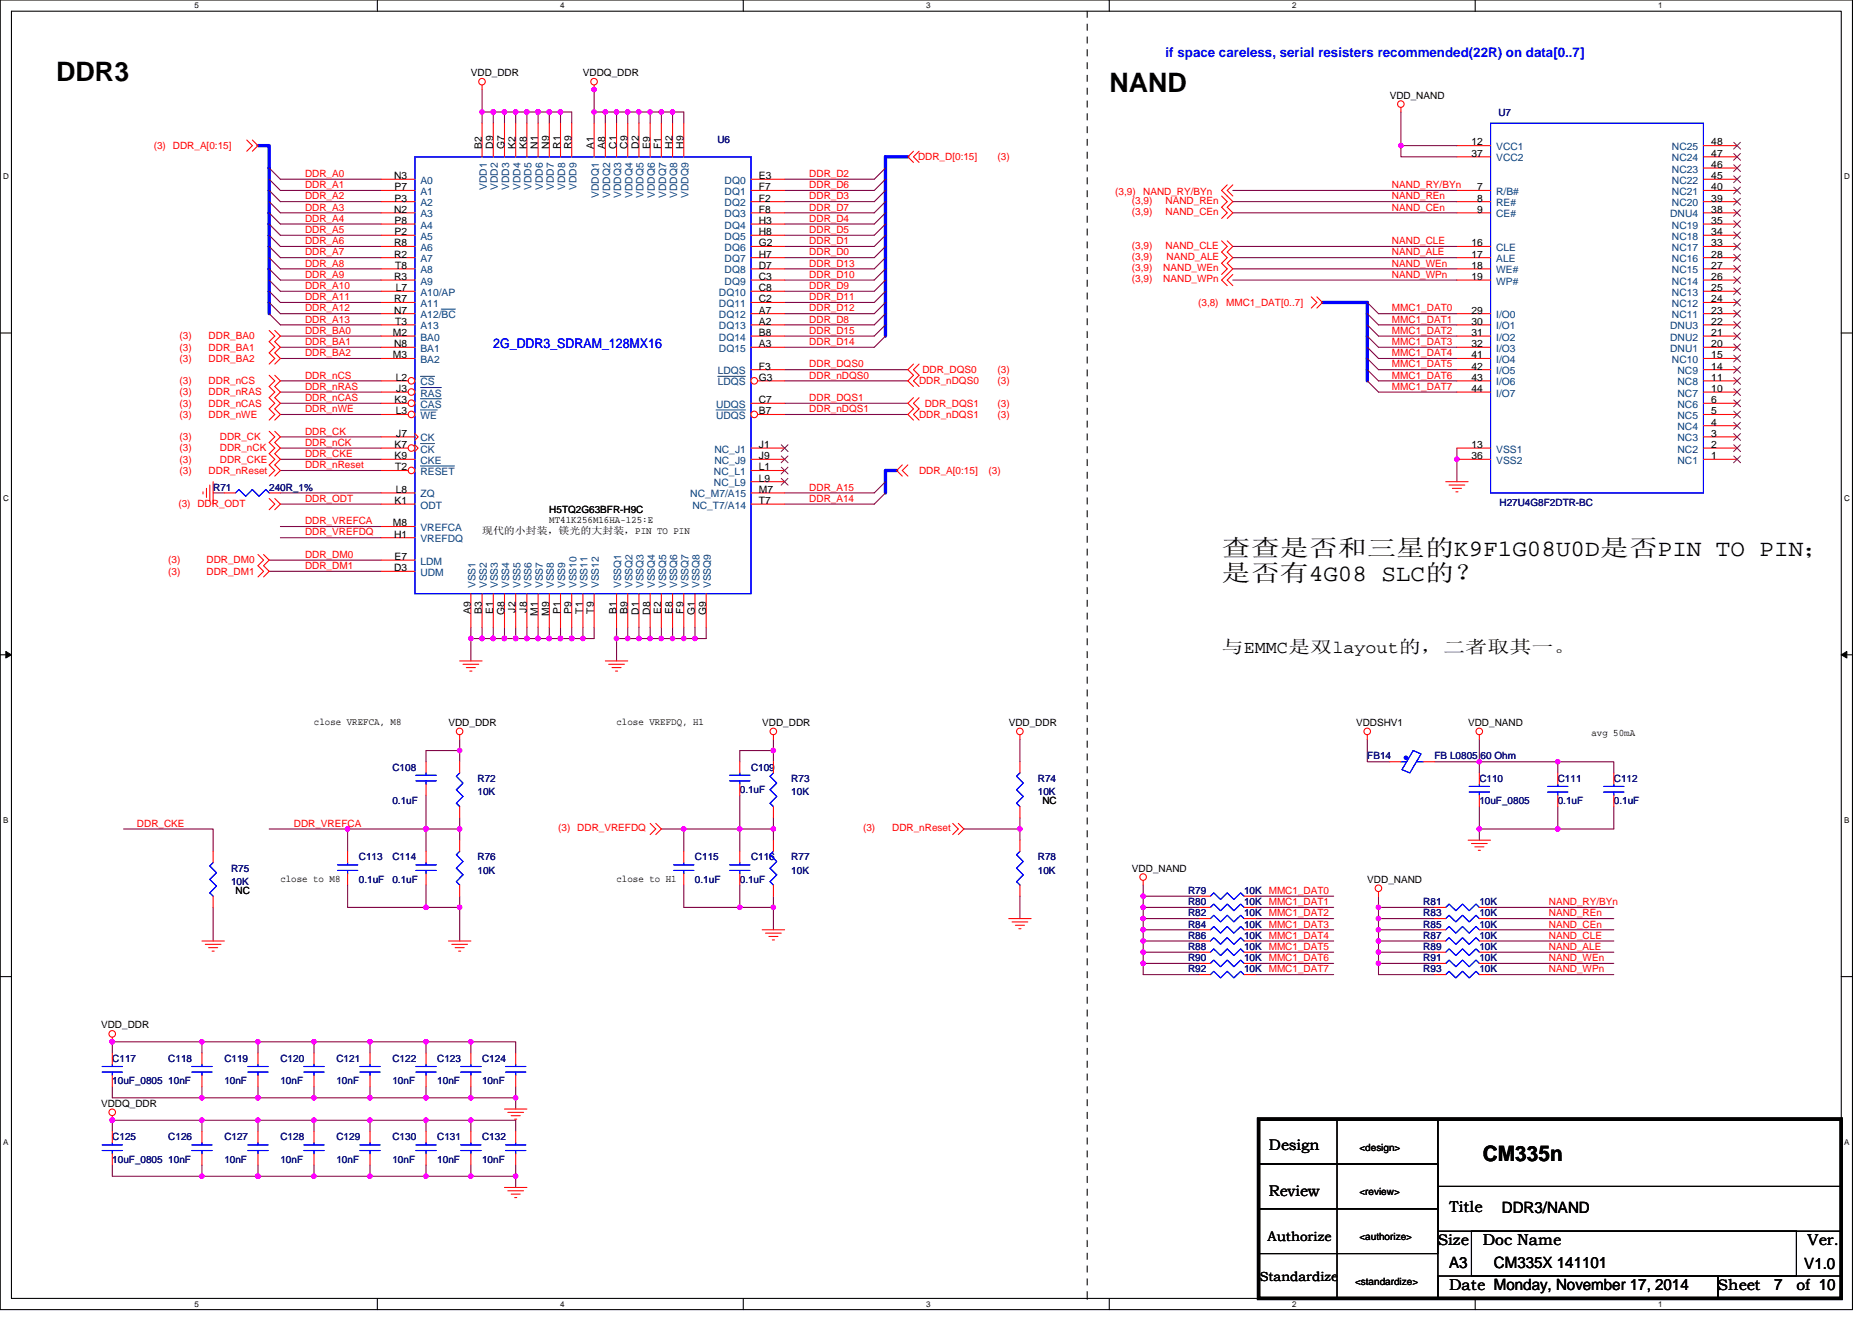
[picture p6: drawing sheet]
<svg xmlns="http://www.w3.org/2000/svg" width="297mm" height="210mm" viewBox="0 0 297 210" stroke-linecap="round" stroke-linejoin="round" font-family="sans-serif">
<defs><g id="words">
<g font-size="4.3">
<text x="8.9" y="12.8">DDR3</text>
<text x="176.1" y="14.6">NAND</text>
</g>
<g font-size="3.7">
<text x="193.8" y="88.3">查查是否和三星的K9F1G08U0D是否PIN TO PIN；</text>
<text x="193.8" y="92.3">是否有4G08 SLC的？</text>
</g>
<text font-size="3.4" x="235.3" y="184.3">CM335n</text>
<text font-size="2.8" x="193.8" y="103.6">与EMMC是双layout的，二者取其一。</text>
<g font-size="2.5">
<text x="228.2" y="197.7">Size</text>
<text x="229.9" y="192.3">Title</text>
<text x="235.3" y="197.7">Doc Name</text>
<text x="238.3" y="192.5">DDR3/NAND</text>
<text x="286.8" y="197.7">Ver.</text>
<text x="229.9" y="201.2">A3</text>
<text x="237" y="201.2">CM335X 141101</text>
<text x="286.3" y="201.4">V1.0</text>
<text x="229.9" y="204.8">Date Monday, November 17, 2014</text>
<text x="272.6" y="204.8">Sheet</text>
<text x="281.5" y="204.7">7</text>
<text x="285" y="204.8">of 10</text>
</g>
<g font-size="2.4">
<text x="201.3" y="182.5">Design</text>
<text x="201.3" y="189.8">Review</text>
</g>
<g font-size="2.1" fill="#00f">
<text x="185" y="9.1">if space careless, serial resisters recommended(22R) on data[0..7]</text>
<text x="78.3" y="55.2">2G_DDR3_SDRAM_128MX16</text>
</g>
<g font-size="2.1">
<text x="201.1" y="197">Authorize</text>
<text x="199.9" y="203.4">Standardize</text>
</g>
<g font-size="1.6">
<text x="74.7" y="12.1">VDD_DDR</text>
<text x="92.5" y="12.1">VDDQ_DDR</text>
<text x="220.5" y="15.6">VDD_NAND</text>
<text x="76.5" y="23.6" transform="rotate(-90 76.5 23.6)">B2</text>
<text x="78.2" y="23.6" transform="rotate(-90 78.2 23.6)">D9</text>
<text x="80" y="23.6" transform="rotate(-90 80 23.6)">G7</text>
<text x="81.8" y="23.6" transform="rotate(-90 81.8 23.6)">K2</text>
<text x="83.6" y="23.6" transform="rotate(-90 83.6 23.6)">K8</text>
<text x="85.4" y="23.6" transform="rotate(-90 85.4 23.6)">N1</text>
<text x="87.1" y="23.6" transform="rotate(-90 87.1 23.6)">N9</text>
<text x="88.9" y="23.6" transform="rotate(-90 88.9 23.6)">R1</text>
<text x="90.7" y="23.6" transform="rotate(-90 90.7 23.6)">R9</text>
<text x="94.3" y="23.6" transform="rotate(-90 94.3 23.6)">A1</text>
<text x="96" y="23.6" transform="rotate(-90 96 23.6)">A8</text>
<text x="97.8" y="23.6" transform="rotate(-90 97.8 23.6)">C1</text>
<text x="99.6" y="23.6" transform="rotate(-90 99.6 23.6)">C9</text>
<text x="101.4" y="23.6" transform="rotate(-90 101.4 23.6)">D2</text>
<text x="103.1" y="23.6" transform="rotate(-90 103.1 23.6)">E9</text>
<text x="104.9" y="23.6" transform="rotate(-90 104.9 23.6)">F1</text>
<text x="106.7" y="23.6" transform="rotate(-90 106.7 23.6)">H2</text>
<text x="108.5" y="23.6" transform="rotate(-90 108.5 23.6)">H9</text>
<text x="233.5" y="23.1">12</text>
<text x="271.5" y="23.1">48</text>
<text x="62.5" y="28.4">N3</text>
<text x="120.4" y="28.4">E3</text>
<text x="233.5" y="24.9">37</text>
<text x="271.5" y="28.4">45</text>
<text x="271.5" y="26.6">46</text>
<text x="271.5" y="24.9">47</text>
<text x="62.5" y="33.8">N2</text>
<text x="62.6" y="30.2">P7</text>
<text x="62.6" y="32">P3</text>
<text x="62.6" y="35.5">P8</text>
<text x="120.4" y="30.2">F7</text>
<text x="120.4" y="32">F2</text>
<text x="120.4" y="33.8">F8</text>
<text x="120.4" y="35.5">H3</text>
<text x="234.4" y="30.2">7</text>
<text x="234.4" y="32">8</text>
<text x="234.4" y="33.8">9</text>
<text x="271.5" y="35.5">35</text>
<text x="271.5" y="32">39</text>
<text x="271.5" y="30.2">40</text>
<text x="271.5" y="33.8">38</text>
<text x="62.5" y="39.1">R8</text>
<text x="62.5" y="40.9">R2</text>
<text x="62.6" y="37.3">P2</text>
<text x="120.4" y="37.3">H8</text>
<text x="120.4" y="39.1">G2</text>
<text x="120.4" y="40.9">H7</text>
<text x="233.5" y="39.1">16</text>
<text x="233.5" y="40.9">17</text>
<text x="271.5" y="40.9">28</text>
<text x="271.5" y="39.1">33</text>
<text x="271.5" y="37.3">34</text>
<text x="62.5" y="44.4">R3</text>
<text x="62.5" y="48">R7</text>
<text x="62.7" y="42.7">T8</text>
<text x="62.8" y="46.2">L7</text>
<text x="120.4" y="42.7">D7</text>
<text x="120.4" y="44.4">C3</text>
<text x="120.4" y="46.2">C8</text>
<text x="120.4" y="48">C2</text>
<text x="233.5" y="42.7">18</text>
<text x="233.5" y="44.4">19</text>
<text x="271.5" y="48">24</text>
<text x="271.5" y="46.2">25</text>
<text x="271.5" y="44.4">26</text>
<text x="271.5" y="42.7">27</text>
<text x="62.4" y="53.3">M2</text>
<text x="62.5" y="49.8">N7</text>
<text x="62.7" y="51.5">T3</text>
<text x="120.4" y="49.8">A7</text>
<text x="120.4" y="51.5">A2</text>
<text x="120.4" y="53.3">B8</text>
<text x="233.5" y="49.8">29</text>
<text x="233.5" y="51.5">30</text>
<text x="233.5" y="53.3">31</text>
<text x="271.5" y="49.8">23</text>
<text x="271.5" y="53.3">21</text>
<text x="271.5" y="51.5">22</text>
<text x="62.4" y="56.9">M3</text>
<text x="62.5" y="55.1">N8</text>
<text x="120.4" y="58.7">F3</text>
<text x="120.4" y="55.1">A3</text>
<text x="233.5" y="55.1">32</text>
<text x="233.5" y="56.9">41</text>
<text x="233.5" y="58.7">42</text>
<text x="271.5" y="58.7">14</text>
<text x="271.5" y="56.9">15</text>
<text x="271.5" y="55.1">20</text>
<text x="62.6" y="64">K3</text>
<text x="62.8" y="60.4">L2</text>
<text x="62.8" y="65.8">L3</text>
<text x="62.9" y="62.2">J3</text>
<text x="120.4" y="60.4">G3</text>
<text x="120.4" y="65.8">B7</text>
<text x="120.4" y="64">C7</text>
<text x="233.5" y="60.4">43</text>
<text x="233.5" y="62.2">44</text>
<text x="271.5" y="65.8">5</text>
<text x="271.5" y="64">6</text>
<text x="271.5" y="62.2">10</text>
<text x="271.5" y="60.4">11</text>
<text x="62.6" y="71.1">K7</text>
<text x="62.9" y="69.3">J7</text>
<text x="120.4" y="71.1">J1</text>
<text x="233.5" y="71.1">13</text>
<text x="271.5" y="71.1">2</text>
<text x="271.5" y="69.3">3</text>
<text x="271.5" y="67.5">4</text>
<text x="62.6" y="72.9">K9</text>
<text x="62.7" y="74.7">T2</text>
<text x="120.4" y="74.7">L1</text>
<text x="120.4" y="76.4">L9</text>
<text x="120.4" y="72.9">J9</text>
<text x="233.5" y="72.9">36</text>
<text x="271.5" y="72.9">1</text>
<text x="62.4" y="83.5">M8</text>
<text x="62.6" y="80">K1</text>
<text x="62.8" y="78.2">L8</text>
<text x="87.2" y="81.4">H5TQ2G63BFR-H9C</text>
<text x="87.2" y="83">MT41K256M16HA-125:E</text>
<text x="120.4" y="78.2">M7</text>
<text x="120.4" y="80">T7</text>
<text x="62.5" y="85.3">H1</text>
<text x="62.6" y="88.9">E7</text>
<text x="76.5" y="84.8">现代的小封装，镁光的大封装，PIN TO PIN</text>
<text x="62.5" y="90.7">D3</text>
<text x="74.7" y="97.5" transform="rotate(-90 74.7 97.5)">A9</text>
<text x="76.5" y="97.5" transform="rotate(-90 76.5 97.5)">B3</text>
<text x="78.2" y="97.5" transform="rotate(-90 78.2 97.5)">E1</text>
<text x="80" y="97.7" transform="rotate(-90 80 97.7)">G8</text>
<text x="81.8" y="97.2" transform="rotate(-90 81.8 97.2)">J2</text>
<text x="83.6" y="97.2" transform="rotate(-90 83.6 97.2)">J8</text>
<text x="85.4" y="97.7" transform="rotate(-90 85.4 97.7)">M1</text>
<text x="87.1" y="97.7" transform="rotate(-90 87.1 97.7)">M9</text>
<text x="88.9" y="97.5" transform="rotate(-90 88.9 97.5)">P1</text>
<text x="90.7" y="97.5" transform="rotate(-90 90.7 97.5)">P9</text>
<text x="92.5" y="97.4" transform="rotate(-90 92.5 97.4)">T1</text>
<text x="94.3" y="97.4" transform="rotate(-90 94.3 97.4)">T9</text>
<text x="97.8" y="97.5" transform="rotate(-90 97.8 97.5)">B1</text>
<text x="99.6" y="97.5" transform="rotate(-90 99.6 97.5)">B9</text>
<text x="101.4" y="97.6" transform="rotate(-90 101.4 97.6)">D1</text>
<text x="103.1" y="97.6" transform="rotate(-90 103.1 97.6)">D8</text>
<text x="104.9" y="97.5" transform="rotate(-90 104.9 97.5)">E2</text>
<text x="106.7" y="97.5" transform="rotate(-90 106.7 97.5)">E8</text>
<text x="108.5" y="97.4" transform="rotate(-90 108.5 97.4)">F9</text>
<text x="110.3" y="97.7" transform="rotate(-90 110.3 97.7)">G1</text>
<text x="112" y="97.7" transform="rotate(-90 112 97.7)">G9</text>
<text x="49.8" y="115">close VREFCA, M8</text>
<text x="71.2" y="115.2">VDD_DDR</text>
<text x="97.8" y="115">close VREFDQ, H1</text>
<text x="120.9" y="115.2">VDD_DDR</text>
<text x="160.1" y="115.2">VDD_DDR</text>
<text x="215.2" y="115.2">VDDSHV1</text>
<text x="233" y="115.2">VDD_NAND</text>
<text x="252.5" y="116.8">avg 50mA</text>
<text x="165.4" y="127.7">NC</text>
<text x="37.4" y="141.9">NC</text>
<text x="44.5" y="139.9">close to M8</text>
<text x="97.8" y="139.9">close to H1</text>
<text x="179.6" y="138.3">VDD_NAND</text>
<text x="217" y="140.1">VDD_NAND</text>
<text x="16" y="163.2">VDD_DDR</text>
<text x="16" y="175.7">VDDQ_DDR</text>
<text x="215.7" y="182.6">&lt;design&gt;</text>
<text x="215.7" y="189.7">&lt;review&gt;</text>
<text x="215.7" y="196.8">&lt;authorize&gt;</text>
<text x="215" y="203.9">&lt;standardize&gt;</text>
</g>
<g font-size="1.6" fill="#f00">
<text x="24.4" y="23.6">(3) DDR_A[0:15]</text>
<text x="48.4" y="28.1">DDR_A0</text>
<text x="48.4" y="29.9">DDR_A1</text>
<text x="128.4" y="28.1">DDR_D2</text>
<text x="128.4" y="29.9">DDR_D6</text>
<text x="145.7" y="25.4">DDR_D[0:15]</text>
<text x="158.3" y="25.4">(3)</text>
<text x="220.9" y="29.9">NAND_RY/BYn</text>
<text x="48.4" y="31.6">DDR_A2</text>
<text x="48.4" y="33.4">DDR_A3</text>
<text x="48.4" y="35.2">DDR_A4</text>
<text x="128.4" y="31.6">DDR_D3</text>
<text x="128.4" y="33.4">DDR_D7</text>
<text x="128.4" y="35.2">DDR_D4</text>
<text x="176.9" y="30.9">(3,9)</text>
<text x="179.6" y="34.1">(3,9)</text>
<text x="179.6" y="32.4">(3,9)</text>
<text x="181.4" y="30.9">NAND_RY/BYn</text>
<text x="185" y="34.1">NAND_CEn</text>
<text x="185" y="32.4">NAND_REn</text>
<text x="220.9" y="33.4">NAND_CEn</text>
<text x="220.9" y="31.6">NAND_REn</text>
<text x="48.4" y="37">DDR_A5</text>
<text x="48.4" y="38.8">DDR_A6</text>
<text x="48.4" y="40.5">DDR_A7</text>
<text x="128.4" y="37">DDR_D5</text>
<text x="128.4" y="38.8">DDR_D1</text>
<text x="128.4" y="40.5">DDR_D0</text>
<text x="179.6" y="39.5">(3,9)</text>
<text x="179.6" y="41.3">(3,9)</text>
<text x="185" y="39.5">NAND_CLE</text>
<text x="185.1" y="41.3">NAND_ALE</text>
<text x="220.9" y="40.5">NAND_ALE</text>
<text x="220.9" y="38.8">NAND_CLE</text>
<text x="48.4" y="42.3">DDR_A8</text>
<text x="48.4" y="44.1">DDR_A9</text>
<text x="48.4" y="45.9">DDR_A10</text>
<text x="48.4" y="47.6">DDR_A11</text>
<text x="128.4" y="44.1">DDR_D10</text>
<text x="128.4" y="45.9">DDR_D9</text>
<text x="128.4" y="47.6">DDR_D11</text>
<text x="128.4" y="42.3">DDR_D13</text>
<text x="179.6" y="43">(3,9)</text>
<text x="179.6" y="44.8">(3,9)</text>
<text x="184.6" y="43">NAND_WEn</text>
<text x="184.6" y="44.8">NAND_WPn</text>
<text x="220.9" y="44.1">NAND_WPn</text>
<text x="220.9" y="42.3">NAND_WEn</text>
<text x="28.5" y="53.9">(3)</text>
<text x="33.1" y="53.9">DDR_BA0</text>
<text x="48.4" y="49.4">DDR_A12</text>
<text x="48.4" y="51.2">DDR_A13</text>
<text x="48.4" y="53">DDR_BA0</text>
<text x="128.4" y="51.2">DDR_D8</text>
<text x="128.4" y="53">DDR_D15</text>
<text x="128.4" y="49.4">DDR_D12</text>
<text x="190.1" y="48.5">(3,8)</text>
<text x="194.6" y="48.5">MMC1_DAT[0..7]</text>
<text x="220.9" y="53">MMC1_DAT2</text>
<text x="220.9" y="49.4">MMC1_DAT0</text>
<text x="220.9" y="51.2">MMC1_DAT1</text>
<text x="28.5" y="57.4">(3)</text>
<text x="28.5" y="55.6">(3)</text>
<text x="33.1" y="57.4">DDR_BA2</text>
<text x="33.1" y="55.6">DDR_BA1</text>
<text x="48.4" y="54.8">DDR_BA1</text>
<text x="48.4" y="56.5">DDR_BA2</text>
<text x="128.4" y="54.8">DDR_D14</text>
<text x="128.4" y="58.3">DDR_DQS0</text>
<text x="146.4" y="59.2">DDR_DQS0</text>
<text x="158.3" y="59.2">(3)</text>
<text x="220.9" y="54.8">MMC1_DAT3</text>
<text x="220.9" y="56.5">MMC1_DAT4</text>
<text x="220.9" y="58.3">MMC1_DAT5</text>
<text x="28.5" y="64.5">(3)</text>
<text x="28.5" y="61">(3)</text>
<text x="28.5" y="62.8">(3)</text>
<text x="33.1" y="64.5">DDR_nCAS</text>
<text x="33.1" y="61">DDR_nCS</text>
<text x="33.1" y="62.8">DDR_nRAS</text>
<text x="48.4" y="60.1">DDR_nCS</text>
<text x="48.4" y="61.9">DDR_nRAS</text>
<text x="48.4" y="63.6">DDR_nCAS</text>
<text x="48.4" y="65.4">DDR_nWE</text>
<text x="128.4" y="60.1">DDR_nDQS0</text>
<text x="128.4" y="63.6">DDR_DQS1</text>
<text x="128.4" y="65.4">DDR_nDQS1</text>
<text x="145.8" y="61">DDR_nDQS0</text>
<text x="146.7" y="64.5">DDR_DQS1</text>
<text x="158.3" y="61">(3)</text>
<text x="158.3" y="64.5">(3)</text>
<text x="220.9" y="60.1">MMC1_DAT6</text>
<text x="220.9" y="61.9">MMC1_DAT7</text>
<text x="28.5" y="66.3">(3)</text>
<text x="28.5" y="69.9">(3)</text>
<text x="28.5" y="71.6">(3)</text>
<text x="33.1" y="66.3">DDR_nWE</text>
<text x="34.9" y="69.9">DDR_CK</text>
<text x="34.9" y="71.6">DDR_nCK</text>
<text x="48.4" y="69">DDR_CK</text>
<text x="48.4" y="70.8">DDR_nCK</text>
<text x="145.8" y="66.3">DDR_nDQS1</text>
<text x="158.3" y="66.3">(3)</text>
<text x="28.5" y="75.2">(3)</text>
<text x="28.5" y="73.4">(3)</text>
<text x="33.1" y="75.2">DDR_nReset</text>
<text x="34.9" y="73.4">DDR_CKE</text>
<text x="48.4" y="72.5">DDR_CKE</text>
<text x="48.4" y="74.3">DDR_nReset</text>
<text x="128.4" y="77.9">DDR_A15</text>
<text x="145.8" y="75.2">DDR_A[0:15]</text>
<text x="156.9" y="75.2">(3)</text>
<text x="28.3" y="80.5">(3) DDR_ODT</text>
<text x="48.4" y="79.7">DDR_ODT</text>
<text x="48.4" y="83.2">DDR_VREFCA</text>
<text x="128.4" y="79.7">DDR_A14</text>
<text x="26.7" y="89.4">(3)</text>
<text x="32.8" y="89.4">DDR_DM0</text>
<text x="48.4" y="85">DDR_VREFDQ</text>
<text x="48.4" y="88.5">DDR_DM0</text>
<text x="26.7" y="91.2">(3)</text>
<text x="32.8" y="91.2">DDR_DM1</text>
<text x="48.4" y="90.3">DDR_DM1</text>
<text x="21.7" y="131.2">DDR_CKE</text>
<text x="46.6" y="131.2">DDR_VREFCA</text>
<text x="88.6" y="131.9">(3) DDR_VREFDQ</text>
<text x="136.9" y="131.9">(3)</text>
<text x="141.6" y="131.9">DDR_nReset</text>
<text x="245.8" y="143.7">NAND_RY/BYn</text>
<text x="245.8" y="147.2">NAND_CEn</text>
<text x="245.8" y="145.4">NAND_REn</text>
<text x="245.8" y="149">NAND_CLE</text>
<text x="245.8" y="152.5">NAND_WEn</text>
<text x="245.8" y="150.8">NAND_ALE</text>
<text x="245.8" y="154.3">NAND_WPn</text>
</g>
<g font-size="1.6" fill="#000080">
<text x="113.8" y="22.8">U6</text>
<text x="237.8" y="18.5">U7</text>
<text x="33.8" y="77.9">R71</text>
<text x="42.7" y="77.9">240R_1%</text>
<text x="237.9" y="80.4">H27U4G8F2DTR-BC</text>
<text x="62.3" y="122.3">C108</text>
<text x="75.8" y="124.1">R72</text>
<text x="117.4" y="125.9">0.1uF</text>
<text x="119.2" y="122.3">C109</text>
<text x="125.6" y="124.1">R73</text>
<text x="164.7" y="124.1">R74</text>
<text x="217" y="120.5">FB14</text>
<text x="227.6" y="120.5">FB L0805 60 Ohm</text>
<text x="234.7" y="124.1">C110</text>
<text x="247.2" y="124.1">C111</text>
<text x="256.1" y="124.1">C112</text>
<text x="62.3" y="127.7">0.1uF</text>
<text x="75.8" y="126.2">10K</text>
<text x="125.6" y="126.2">10K</text>
<text x="164.7" y="126.2">10K</text>
<text x="234.7" y="127.7">10uF_0805</text>
<text x="247.2" y="127.7">0.1uF</text>
<text x="256.1" y="127.7">0.1uF</text>
<text x="56.9" y="136.5">C113</text>
<text x="62.3" y="136.5">C114</text>
<text x="75.8" y="136.5">R76</text>
<text x="110.3" y="136.5">C115</text>
<text x="119.2" y="136.5">C116</text>
<text x="125.6" y="136.5">R77</text>
<text x="164.7" y="136.5">R78</text>
<text x="36.7" y="138.3">R75</text>
<text x="36.7" y="140.5">10K</text>
<text x="56.9" y="140.1">0.1uF</text>
<text x="62.3" y="140.1">0.1uF</text>
<text x="75.8" y="138.7">10K</text>
<text x="110.3" y="140.1">0.1uF</text>
<text x="117.4" y="140.1">0.1uF</text>
<text x="125.6" y="138.7">10K</text>
<text x="164.7" y="138.7">10K</text>
<text x="188.5" y="141.9">R79</text>
<text x="188.5" y="143.7">R80</text>
<text x="197.4" y="141.9">10K MMC1_DAT0</text>
<text x="197.4" y="143.7">10K MMC1_DAT1</text>
<text x="225.8" y="143.7">R81</text>
<text x="234.7" y="143.7">10K</text>
<text x="188.5" y="149">R86</text>
<text x="188.5" y="145.4">R82</text>
<text x="188.5" y="147.2">R84</text>
<text x="197.4" y="149">10K MMC1_DAT4</text>
<text x="197.4" y="145.4">10K MMC1_DAT2</text>
<text x="197.4" y="147.2">10K MMC1_DAT3</text>
<text x="225.8" y="145.4">R83</text>
<text x="225.8" y="147.2">R85</text>
<text x="225.8" y="149">R87</text>
<text x="234.7" y="145.4">10K</text>
<text x="234.7" y="147.2">10K</text>
<text x="234.7" y="149">10K</text>
<text x="188.5" y="150.8">R88</text>
<text x="188.5" y="152.5">R90</text>
<text x="188.5" y="154.3">R92</text>
<text x="197.4" y="150.8">10K MMC1_DAT5</text>
<text x="197.4" y="152.5">10K MMC1_DAT6</text>
<text x="197.4" y="154.3">10K MMC1_DAT7</text>
<text x="225.8" y="150.8">R89</text>
<text x="225.8" y="152.5">R91</text>
<text x="225.8" y="154.3">R93</text>
<text x="234.7" y="150.8">10K</text>
<text x="234.7" y="152.5">10K</text>
<text x="234.7" y="154.3">10K</text>
<text x="17.8" y="168.6">C117</text>
<text x="17.8" y="172.1">10uF_0805</text>
<text x="26.7" y="168.6">C118</text>
<text x="26.7" y="172.1">10nF</text>
<text x="35.6" y="168.6">C119</text>
<text x="35.6" y="172.1">10nF</text>
<text x="44.5" y="168.6">C120</text>
<text x="44.5" y="172.1">10nF</text>
<text x="53.4" y="168.6">C121</text>
<text x="53.4" y="172.1">10nF</text>
<text x="62.3" y="168.6">C122</text>
<text x="62.3" y="172.1">10nF</text>
<text x="69.4" y="168.6">C123</text>
<text x="69.4" y="172.1">10nF</text>
<text x="76.5" y="168.6">C124</text>
<text x="76.5" y="172.1">10nF</text>
<text x="17.8" y="181">C125</text>
<text x="17.8" y="184.6">10uF_0805</text>
<text x="26.7" y="181">C126</text>
<text x="26.7" y="184.6">10nF</text>
<text x="35.6" y="181">C127</text>
<text x="35.6" y="184.6">10nF</text>
<text x="44.5" y="181">C128</text>
<text x="44.5" y="184.6">10nF</text>
<text x="53.4" y="181">C129</text>
<text x="53.4" y="184.6">10nF</text>
<text x="62.3" y="181">C130</text>
<text x="62.3" y="184.6">10nF</text>
<text x="69.4" y="181">C131</text>
<text x="69.4" y="184.6">10nF</text>
<text x="76.5" y="181">C132</text>
<text x="76.5" y="184.6">10nF</text>
</g>
<g font-size="1.6" fill="#004080">
<text x="237.4" y="23.8">VCC1</text>
<text x="265.3" y="23.8">NC25</text>
<text x="66.7" y="29.2">A0</text>
<text x="115" y="29.2">DQ0</text>
<text x="237.4" y="25.6">VCC2</text>
<text x="265.3" y="29.2">NC22</text>
<text x="265.3" y="27.4">NC23</text>
<text x="265.3" y="25.6">NC24</text>
<text x="66.7" y="30.9">A1</text>
<text x="66.7" y="32.7">A2</text>
<text x="66.7" y="34.5">A3</text>
<text x="77.2" y="30.1" transform="rotate(-90 77.2 30.1)">VDD1</text>
<text x="79" y="30.1" transform="rotate(-90 79 30.1)">VDD2</text>
<text x="80.8" y="30.1" transform="rotate(-90 80.8 30.1)">VDD3</text>
<text x="82.6" y="30.1" transform="rotate(-90 82.6 30.1)">VDD4</text>
<text x="84.3" y="30.1" transform="rotate(-90 84.3 30.1)">VDD5</text>
<text x="86.1" y="30.1" transform="rotate(-90 86.1 30.1)">VDD6</text>
<text x="87.9" y="30.1" transform="rotate(-90 87.9 30.1)">VDD7</text>
<text x="89.7" y="30.1" transform="rotate(-90 89.7 30.1)">VDD8</text>
<text x="91.5" y="30.1" transform="rotate(-90 91.5 30.1)">VDD9</text>
<text x="95" y="31.4" transform="rotate(-90 95 31.4)">VDDQ1</text>
<text x="96.8" y="31.4" transform="rotate(-90 96.8 31.4)">VDDQ2</text>
<text x="98.6" y="31.4" transform="rotate(-90 98.6 31.4)">VDDQ3</text>
<text x="100.3" y="31.4" transform="rotate(-90 100.3 31.4)">VDDQ4</text>
<text x="102.1" y="31.4" transform="rotate(-90 102.1 31.4)">VDDQ5</text>
<text x="103.9" y="31.4" transform="rotate(-90 103.9 31.4)">VDDQ6</text>
<text x="105.7" y="31.4" transform="rotate(-90 105.7 31.4)">VDDQ7</text>
<text x="107.5" y="31.4" transform="rotate(-90 107.5 31.4)">VDDQ8</text>
<text x="109.2" y="31.4" transform="rotate(-90 109.2 31.4)">VDDQ9</text>
<text x="115" y="30.9">DQ1</text>
<text x="115" y="32.7">DQ2</text>
<text x="115" y="34.5">DQ3</text>
<text x="237.4" y="30.9">R/B#</text>
<text x="237.4" y="32.7">RE#</text>
<text x="237.4" y="34.5">CE#</text>
<text x="265" y="34.5">DNU4</text>
<text x="265.3" y="32.7">NC20</text>
<text x="265.3" y="30.9">NC21</text>
<text x="66.7" y="36.3">A4</text>
<text x="66.7" y="38.1">A5</text>
<text x="66.7" y="39.8">A6</text>
<text x="66.7" y="41.6">A7</text>
<text x="115" y="36.3">DQ4</text>
<text x="115" y="38.1">DQ5</text>
<text x="115" y="39.8">DQ6</text>
<text x="115" y="41.6">DQ7</text>
<text x="237.4" y="39.8">CLE</text>
<text x="237.4" y="41.6">ALE</text>
<text x="265.3" y="41.6">NC16</text>
<text x="265.3" y="39.8">NC17</text>
<text x="265.3" y="38.1">NC18</text>
<text x="265.3" y="36.3">NC19</text>
<text x="66.7" y="43.4">A8</text>
<text x="66.7" y="45.2">A9</text>
<text x="66.7" y="46.9">A10/AP</text>
<text x="114.1" y="46.9">DQ10</text>
<text x="115" y="43.4">DQ8</text>
<text x="115" y="45.2">DQ9</text>
<text x="237.4" y="43.4">WE#</text>
<text x="237.4" y="45.2">WP#</text>
<text x="265.3" y="46.9">NC13</text>
<text x="265.3" y="45.2">NC14</text>
<text x="265.3" y="43.4">NC15</text>
<text x="66.7" y="48.7">A11</text>
<text x="66.7" y="50.5">A12/BC</text>
<text x="66.7" y="52.3">A13</text>
<text x="114.1" y="48.7">DQ11</text>
<text x="114.1" y="50.5">DQ12</text>
<text x="114.1" y="52.3">DQ13</text>
<text x="237.4" y="50.5">I/O0</text>
<text x="237.4" y="52.3">I/O1</text>
<text x="265" y="52.3">DNU3</text>
<text x="265.3" y="50.5">NC11</text>
<text x="265.3" y="48.7">NC12</text>
<text x="66.7" y="54.1">BA0</text>
<text x="66.7" y="55.8">BA1</text>
<text x="66.7" y="57.6">BA2</text>
<text x="113.9" y="59.4">LDQS</text>
<text x="114.1" y="54.1">DQ14</text>
<text x="114.1" y="55.8">DQ15</text>
<text x="237.4" y="54.1">I/O2</text>
<text x="237.4" y="55.8">I/O3</text>
<text x="237.4" y="57.6">I/O4</text>
<text x="237.4" y="59.4">I/O5</text>
<text x="265" y="55.8">DNU1</text>
<text x="265" y="54.1">DNU2</text>
<text x="265.3" y="57.6">NC10</text>
<text x="266.2" y="59.4">NC9</text>
<text x="66.7" y="61.2">CS</text>
<text x="66.7" y="62.9">RAS</text>
<text x="66.7" y="64.7">CAS</text>
<text x="113.6" y="64.7">UDQS</text>
<text x="113.9" y="61.2">LDQS</text>
<text x="237.4" y="61.2">I/O6</text>
<text x="237.4" y="62.9">I/O7</text>
<text x="266.2" y="64.7">NC6</text>
<text x="266.2" y="62.9">NC7</text>
<text x="266.2" y="61.2">NC8</text>
<text x="66.7" y="70.1">CK</text>
<text x="66.7" y="71.8">CK</text>
<text x="66.7" y="66.5">WE</text>
<text x="113.4" y="71.8">NC_J1</text>
<text x="113.6" y="66.5">UDQS</text>
<text x="237.4" y="71.8">VSS1</text>
<text x="266.2" y="71.8">NC2</text>
<text x="266.2" y="70.1">NC3</text>
<text x="266.2" y="68.3">NC4</text>
<text x="266.2" y="66.5">NC5</text>
<text x="66.7" y="73.6">CKE</text>
<text x="66.7" y="75.4">RESET</text>
<text x="113.3" y="75.4">NC_L1</text>
<text x="113.3" y="77.2">NC_L9</text>
<text x="113.4" y="73.6">NC_J9</text>
<text x="237.4" y="73.6">VSS2</text>
<text x="266.2" y="73.6">NC1</text>
<text x="66.7" y="80.7">ODT</text>
<text x="66.7" y="79">ZQ</text>
<text x="109.5" y="79">NC_M7/A15</text>
<text x="109.9" y="80.7">NC_T7/A14</text>
<text x="66.7" y="84.3">VREFCA</text>
<text x="66.7" y="86.1">VREFDQ</text>
<text x="66.7" y="89.6">LDM</text>
<text x="66.7" y="91.4">UDM</text>
<text x="75.5" y="93.3" transform="rotate(-90 75.5 93.3)">VSS1</text>
<text x="77.2" y="93.3" transform="rotate(-90 77.2 93.3)">VSS2</text>
<text x="79" y="93.3" transform="rotate(-90 79 93.3)">VSS3</text>
<text x="80.8" y="93.3" transform="rotate(-90 80.8 93.3)">VSS4</text>
<text x="82.6" y="93.3" transform="rotate(-90 82.6 93.3)">VSS5</text>
<text x="84.3" y="93.3" transform="rotate(-90 84.3 93.3)">VSS6</text>
<text x="86.1" y="93.3" transform="rotate(-90 86.1 93.3)">VSS7</text>
<text x="87.9" y="93.3" transform="rotate(-90 87.9 93.3)">VSS8</text>
<text x="89.7" y="93.3" transform="rotate(-90 89.7 93.3)">VSS9</text>
<text x="91.5" y="93.3" transform="rotate(-90 91.5 93.3)">VSS10</text>
<text x="93.2" y="93.3" transform="rotate(-90 93.2 93.3)">VSS11</text>
<text x="95" y="93.3" transform="rotate(-90 95 93.3)">VSS12</text>
<text x="98.6" y="93.3" transform="rotate(-90 98.6 93.3)">VSSQ1</text>
<text x="100.3" y="93.3" transform="rotate(-90 100.3 93.3)">VSSQ2</text>
<text x="102.1" y="93.3" transform="rotate(-90 102.1 93.3)">VSSQ3</text>
<text x="103.9" y="93.3" transform="rotate(-90 103.9 93.3)">VSSQ4</text>
<text x="105.7" y="93.3" transform="rotate(-90 105.7 93.3)">VSSQ5</text>
<text x="107.5" y="93.3" transform="rotate(-90 107.5 93.3)">VSSQ6</text>
<text x="109.2" y="93.3" transform="rotate(-90 109.2 93.3)">VSSQ7</text>
<text x="111" y="93.3" transform="rotate(-90 111 93.3)">VSSQ8</text>
<text x="112.8" y="93.3" transform="rotate(-90 112.8 93.3)">VSSQ9</text>
</g>
<g font-size="1.3">
<text x="30.8" y="1.3">5</text>
<text x="88.9" y="1.3">4</text>
<text x="147" y="1.3">3</text>
<text x="205" y="1.3">2</text>
<text x="263.1" y="1.3">1</text>
<text x=".5" y="28.4">D</text>
<text x="292.6" y="28.4">D</text>
<text x=".5" y="79.5">C</text>
<text x="292.6" y="79.5">C</text>
<text x=".5" y="130.6">B</text>
<text x="292.6" y="130.6">B</text>
<text x=".5" y="181.7">A</text>
<text x="292.6" y="181.7">A</text>
<text x="30.8" y="207.4">5</text>
<text x="88.9" y="207.4">4</text>
<text x="147" y="207.4">3</text>
<text x="205" y="207.4">2</text>
<text x="263.1" y="207.4">1</text>
</g>
</g></defs>
<path d="M0 0h293.9v207.9h-293.9zM1.8 1.8h290.4v204.3h-290.4z" fill="none" stroke="#000" stroke-width=".17"/>
<g fill="#fff">
<path d="M30.8 .2h.7v1.4h-.7z"/>
<path d="M30.8 206.3h.7v1.4h-.7z"/>
</g>
<path d="M59.9 0v1.8M59.9 206.1v1.8" fill="none" stroke="#000" stroke-width=".17"/>
<g fill="#fff">
<path d="M88.9 .2h.7v1.4h-.7z"/>
<path d="M88.9 206.3h.7v1.4h-.7z"/>
</g>
<path d="M117.9 0v1.8M117.9 206.1v1.8" fill="none" stroke="#000" stroke-width=".17"/>
<g fill="#fff">
<path d="M147 .2h.7v1.4h-.7z"/>
<path d="M147 206.3h.7v1.4h-.7z"/>
</g>
<path d="M176 0v1.8M176 206.1v1.8" fill="none" stroke="#000" stroke-width=".17"/>
<g fill="#fff">
<path d="M205 .2h.7v1.4h-.7z"/>
<path d="M205 206.3h.7v1.4h-.7z"/>
</g>
<path d="M234.1 0v1.8M234.1 206.1v1.8" fill="none" stroke="#000" stroke-width=".17"/>
<g fill="#fff">
<path d="M263.1 .2h.7v1.4h-.7z"/>
<path d="M263.1 206.3h.7v1.4h-.7z"/>
<path d="M.5 27.3h.9v1.4h-.9z"/>
<path d="M292.6 27.3h.9v1.4h-.9z"/>
<path d="M.5 78.4h.9v1.4h-.9z"/>
<path d="M292.6 78.4h.9v1.4h-.9z"/>
</g>
<path d="M0 52.9h1.8M292.2 52.9h1.7" fill="none" stroke="#000" stroke-width=".17"/>
<g fill="#fff">
<path d="M.5 129.5h.8v1.4h-.8z"/>
<path d="M292.6 129.5h.9v1.4h-.9z"/>
</g>
<path d="M0 103.9h1.8M292.2 103.9h1.7" fill="none" stroke="#000" stroke-width=".17"/>
<path d="M.9 103.4l.9 .5-.9 .5zM292.2 103.9l.8-.5v1z" fill="#000" stroke="#000" stroke-width=".16"/>
<g fill="#fff">
<path d="M.5 180.5h.8v1.4h-.8z"/>
<path d="M292.6 180.5h.9v1.4h-.9z"/>
</g>
<path d="M0 155h1.8M292.2 155h1.7M199.7 177.6h28.5v7.1h-28.5zM212.2 177.6h16v28.5h-16zM199.7 184.7h28.5v7.2h-28.5zM199.7 191.9h28.5v7.1h-28.5zM228.2 188.3h64v7.1h-64zM228.2 184.7v8.9M233.5 195.4h51.5v7.1h-51.5zM228.2 202.5h44.4v3.6h-44.4zM272.6 202.5h19.6v3.6h-19.6z" fill="none" stroke="#000" stroke-width=".17"/>
<g fill="none" stroke="#800040" stroke-width=".17">
<path d="M76.5 17.8v1.8M76.5 14.2v3.6M76.5 17.8h1.8M78.3 17.8v1.8M78.3 17.8h1.7M80 17.8v1.8M80 17.8h1.8M81.8 17.8v1.8M81.8 17.8h1.8M83.6 17.8v1.8M83.6 17.8h1.8M85.4 17.8v1.8"/>
<path d="M85.4 17.8h1.8M87.2 17.8h1.7M87.2 17.8v1.8M88.9 17.8v1.8M88.9 17.8h1.8v1.8M94.3 17.8v1.8M94.3 14.2v3.6M94.3 17.8h1.8M96.1 17.8v1.8M96.1 17.8h1.7M97.8 17.8v1.8M97.8 17.8h1.8"/>
<path d="M99.6 17.8v1.8M99.6 17.8h1.8M101.4 17.8v1.8M101.4 17.8h1.8M103.2 17.8v1.8M103.2 17.8h1.7M104.9 17.8v1.8M104.9 17.8h1.8M106.7 17.8v1.8M106.7 17.8h1.8v1.8M222.3 17.8v5.3M42.7 26.7l1.8 1.7h16"/>
<path d="M42.7 28.4l1.8 1.8h16M42.7 30.2l1.8 1.8h16M42.7 32l1.8 1.8h16M42.7 33.8l1.8 1.8h16M42.7 35.6l1.8 1.7h16M42.7 37.3l1.8 1.8h16M42.7 39.1l1.8 1.8h16M140.5 26.7l-1.8 1.7h-14.2M140.5 28.4l-1.8 1.8h-14.2M140.5 30.2l-1.8 1.8h-14.2M140.5 32l-1.8 1.8h-14.2M140.5 33.8l-1.8 1.8h-14.2"/>
<path d="M140.5 35.6l-1.8 1.7h-14.2M140.5 37.3l-1.8 1.8h-14.2M140.5 39.1l-1.8 1.8h-14.2M195.6 39.1h35.6M195.6 33.8h35.6M195.6 32h35.6M195.6 30.2h35.6M222.3 23.1h8.9M222.3 23.1v1.8h8.9M42.7 40.9l1.8 1.8h16M42.7 42.7l1.8 1.7h16M42.7 44.5l1.8 1.7h16"/>
<path d="M42.7 46.2l1.8 1.8h16M42.7 48l1.8 1.8h16M42.7 49.8l1.8 1.8h16M44.5 53.3h16M44.5 55.1h16M44.5 56.9h16M124.5 58.7h19.6M140.5 42.7l-1.8 1.7h-14.2M140.5 44.4l-1.8 1.8h-14.2M140.5 46.2l-1.8 1.8h-14.2M140.5 49.8l-1.8 1.8h-14.2M140.5 51.6l-1.8 1.7h-14.2"/>
<path d="M140.5 53.3l-1.8 1.8h-14.2M140.5 40.9l-1.8 1.8h-14.2M140.5 48l-1.8 1.8h-14.2M195.6 44.4h35.6M195.6 42.7h35.6M195.6 40.9h35.6M217 51.6l1.7 1.7h12.5M217 53.3l1.7 1.8h12.5M217 55.1l1.7 1.8h12.5M217 56.9l1.7 1.8h12.5M217 58.7l1.7 1.8h12.5M217 48l1.7 1.8h12.5"/>
<path d="M217 49.8l1.7 1.8h12.5M33.8 78.2h1.8M44.5 60.5h16M44.5 62.2h16M44.5 64h16M44.5 65.8h16M44.5 69.3h16M44.5 71.1h16M44.5 72.9h16M44.5 74.7h16M44.5 78.2h16M124.5 60.5h19.6"/>
<path d="M124.5 64h19.6M124.5 65.8h19.6M140.5 76.5l-1.8 1.7h-14.2M140.5 78.2l-1.8 1.8h-14.2M217 60.5l1.7 1.7h12.5M231.2 71.1v5.4M42.7 88.9h17.8M42.7 90.7h17.8M44.5 80h16M44.5 85.3h16M44.5 83.6h16M74.7 99.6v1.7"/>
<path d="M76.5 99.6v1.7M78.3 99.6v1.7M80 99.6v1.7M81.8 99.6v1.7M83.6 99.6v1.7M85.4 99.6v1.7M87.2 99.6v1.7M88.9 99.6v1.7M90.7 99.6v1.7M92.5 99.6v1.7M94.3 99.6v1.7h-1.8M97.8 99.6v1.7"/>
<path d="M99.6 99.6v1.7M101.4 99.6v1.7M103.2 99.6v1.7M104.9 99.6v1.7M106.7 99.6v1.7M108.5 99.6v1.7M110.3 99.6v1.7M112.1 99.6v1.7h-1.8M72.9 119.1v1.8M72.9 119.1h-5.3v1.8M72.9 117.3v1.8M74.7 101.3v3.6"/>
<path d="M74.7 101.3h1.8M76.5 101.3h1.8M78.3 101.3h1.7M80 101.3h1.8M81.8 101.3h1.8M83.6 101.3h1.8M85.4 101.3h1.8M87.2 101.3h1.7M88.9 101.3h1.8M90.7 101.3h1.8M97.8 101.3v3.6M97.8 101.3h1.8"/>
<path d="M99.6 101.3h1.8M101.4 101.3h1.8M103.2 101.3h1.7M104.9 101.3h1.8M106.7 101.3h1.8M108.5 101.3h1.8M122.7 117.3v1.8M122.7 119.1v1.8M122.7 119.1h-5.3v1.8M161.8 117.3v3.6M217 117.3v3.6h3.5M234.7 117.3v3.6"/>
<path d="M19.6 131.6h14.2v3.5M42.7 131.6h12.5M55.2 131.6v3.5M55.2 131.6h12.4M67.6 126.2v5.4M67.6 131.6v3.5M67.6 131.6h5.3M72.9 129.8v3.5M104.9 131.6h3.6v3.5M108.5 131.6h8.9M117.4 131.6h5.3M117.4 126.2v5.4"/>
<path d="M117.4 131.6v3.5M122.7 129.8v3.5M152.9 131.6h8.9M161.8 129.8v3.5M227.6 120.9h7.1M234.7 120.9v1.8M234.7 128v3.6M234.7 131.6v1.7M234.7 131.6h12.5M234.7 120.9h12.5M247.2 128v3.6M247.2 120.9v1.8"/>
<path d="M247.2 120.9h8.9v1.8M256.1 128v3.6h-8.9M33.8 144v5.4M55.2 140.5v3.5h12.4M67.6 140.5v3.5M67.6 144h5.3M72.9 144v5.4M72.9 142.2v1.8M108.5 140.5v3.5h8.9M117.4 144h5.3M117.4 140.5v3.5M122.7 142.2v1.8"/>
<path d="M122.7 144v3.6M161.8 142.2v3.6M181.4 149.4v1.7M181.4 142.2v1.8M181.4 144v1.8M181.4 145.8v1.8M181.4 147.6v1.8M181.4 152.9v1.8h8.9M181.4 140.5v1.7M181.4 151.1v1.8M181.4 149.4h8.9M181.4 142.2h8.9"/>
<path d="M181.4 144h8.9M181.4 145.8h8.9M181.4 147.6h8.9M181.4 152.9h8.9M181.4 151.1h8.9M199.2 142.2h12.4M199.2 154.7h12.4M199.2 152.9h12.4M199.2 151.1h12.4M199.2 149.4h12.4M199.2 147.6h12.4M199.2 145.8h12.4"/>
<path d="M199.2 144h12.4M218.7 144v1.8M218.7 145.8v1.8M218.7 152.9v1.8h8.9M218.7 151.1v1.8M218.7 149.4v1.7M218.7 147.6v1.8M218.7 142.2v1.8h8.9M218.7 145.8h8.9M218.7 152.9h8.9M218.7 151.1h8.9M218.7 149.4h8.9"/>
<path d="M218.7 147.6h8.9M236.5 145.8h19.6M236.5 144h19.6M236.5 152.9h19.6M236.5 151.1h19.6M236.5 149.4h19.6M236.5 154.7h19.6M236.5 147.6h19.6M17.8 179.6v-1.8h14.2v1.8M17.8 172.5v1.7h14.2M32 174.2h8.9M32 165.4h8.9"/>
<path d="M32 165.4v1.7M32 172.5v1.7M32 165.4h-14.2v1.7M32 177.8h8.9M40.9 172.5v1.7M40.9 177.8v1.8M40.9 165.4h8.9M40.9 177.8h8.9M40.9 165.4v1.7M40.9 174.2h8.9M49.8 165.4h8.9M49.8 174.2h8.9"/>
<path d="M49.8 177.8h8.9M49.8 165.4v1.7M49.8 172.5v1.7M49.8 177.8v1.8M58.7 177.8h8.9M58.7 174.2h8.9M58.7 165.4v1.7M58.7 172.5v1.7M58.7 177.8v1.8M58.7 165.4h8.9M67.6 165.4v1.7M67.6 177.8v1.8"/>
<path d="M67.6 174.2h7.1M67.6 165.4h7.1M67.6 172.5v1.7M67.6 177.8h7.1M74.7 165.4v1.7M74.7 172.5v1.7M74.7 177.8v1.8M74.7 165.4h7.1v1.7M74.7 174.2h7.1v1.8M74.7 177.8h7.1v1.8M81.8 172.5v1.7M17.8 184.9v1.8h14.2"/>
<path d="M32 186.7h8.9M32 184.9v1.8M40.9 184.9v1.8M40.9 186.7h8.9M49.8 186.7h8.9M49.8 184.9v1.8M58.7 184.9v1.8M58.7 186.7h8.9M67.6 186.7h7.1M67.6 184.9v1.8M74.7 184.9v1.8M74.7 186.7h7.1v1.8"/>
<path d="M81.8 184.9v1.8"/>
</g>
<g fill="#f0f" stroke="#f0f" stroke-width=".17">
<circle cx="104.9" cy="17.8" r=".35"/>
<circle cx="78.3" cy="101.3" r=".35"/>
<circle cx="110.3" cy="101.3" r=".35"/>
<circle cx="104.9" cy="101.3" r=".35"/>
<circle cx="103.2" cy="101.3" r=".35"/>
<circle cx="108.5" cy="101.3" r=".35"/>
<circle cx="76.5" cy="101.3" r=".35"/>
<circle cx="101.4" cy="101.3" r=".35"/>
<circle cx="99.6" cy="101.3" r=".35"/>
<circle cx="106.7" cy="101.3" r=".35"/>
<circle cx="74.7" cy="101.3" r=".35"/>
<circle cx="97.8" cy="17.8" r=".35"/>
<circle cx="103.2" cy="17.8" r=".35"/>
<circle cx="96" cy="17.8" r=".35"/>
<circle cx="101.4" cy="17.8" r=".35"/>
<circle cx="99.6" cy="17.8" r=".35"/>
<circle cx="106.7" cy="17.8" r=".35"/>
<circle cx="94.3" cy="17.8" r=".35"/>
<circle cx="78.3" cy="17.8" r=".35"/>
<circle cx="76.5" cy="17.8" r=".35"/>
<circle cx="67.6" cy="131.6" r=".35"/>
<circle cx="72.9" cy="131.6" r=".35"/>
<circle cx="72.9" cy="144" r=".35"/>
<circle cx="72.9" cy="119.1" r=".35"/>
<circle cx="55.1" cy="131.6" r=".35"/>
<circle cx="67.6" cy="144" r=".35"/>
<circle cx="161.8" cy="131.6" r=".35"/>
<circle cx="122.7" cy="131.6" r=".35"/>
<circle cx="117.4" cy="131.6" r=".35"/>
<circle cx="122.7" cy="144" r=".35"/>
<circle cx="122.7" cy="119.1" r=".35"/>
<circle cx="108.5" cy="131.6" r=".35"/>
<circle cx="117.4" cy="144" r=".35"/>
<circle cx="87.1" cy="17.8" r=".35"/>
<circle cx="85.4" cy="17.8" r=".35"/>
<circle cx="88.9" cy="17.8" r=".35"/>
<circle cx="83.6" cy="17.8" r=".35"/>
<circle cx="81.8" cy="17.8" r=".35"/>
<circle cx="80" cy="17.8" r=".35"/>
<circle cx="81.8" cy="101.3" r=".35"/>
<circle cx="80" cy="101.3" r=".35"/>
<circle cx="85.4" cy="101.3" r=".35"/>
<circle cx="83.6" cy="101.3" r=".35"/>
<circle cx="92.5" cy="101.3" r=".35"/>
<circle cx="90.7" cy="101.3" r=".35"/>
<circle cx="87.1" cy="101.3" r=".35"/>
<circle cx="88.9" cy="101.3" r=".35"/>
<circle cx="97.8" cy="101.3" r=".35"/>
<circle cx="49.8" cy="165.3" r=".35"/>
<circle cx="40.9" cy="165.3" r=".35"/>
<circle cx="67.6" cy="174.2" r=".35"/>
<circle cx="40.9" cy="174.2" r=".35"/>
<circle cx="49.8" cy="174.2" r=".35"/>
<circle cx="32" cy="174.2" r=".35"/>
<circle cx="74.7" cy="165.3" r=".35"/>
<circle cx="81.8" cy="174.2" r=".35"/>
<circle cx="74.7" cy="174.2" r=".35"/>
<circle cx="49.8" cy="177.8" r=".35"/>
<circle cx="17.8" cy="177.8" r=".35"/>
<circle cx="40.9" cy="177.8" r=".35"/>
<circle cx="67.6" cy="186.7" r=".35"/>
<circle cx="40.9" cy="186.7" r=".35"/>
<circle cx="49.8" cy="186.7" r=".35"/>
<circle cx="32" cy="186.7" r=".35"/>
<circle cx="74.7" cy="177.8" r=".35"/>
<circle cx="81.8" cy="186.7" r=".35"/>
<circle cx="74.7" cy="186.7" r=".35"/>
<circle cx="17.8" cy="165.3" r=".35"/>
<circle cx="32" cy="165.3" r=".35"/>
<circle cx="32" cy="177.8" r=".35"/>
<circle cx="67.6" cy="177.8" r=".35"/>
<circle cx="58.7" cy="177.8" r=".35"/>
<circle cx="58.7" cy="186.7" r=".35"/>
<circle cx="58.7" cy="165.3" r=".35"/>
<circle cx="58.7" cy="174.2" r=".35"/>
<circle cx="67.6" cy="165.3" r=".35"/>
<circle cx="94.3" cy="14.2" r=".35"/>
<circle cx="222.3" cy="23.1" r=".35"/>
<circle cx="231.2" cy="72.9" r=".35"/>
<circle cx="218.7" cy="145.8" r=".35"/>
<circle cx="218.7" cy="144" r=".35"/>
<circle cx="218.7" cy="152.9" r=".35"/>
<circle cx="218.7" cy="151.1" r=".35"/>
<circle cx="218.7" cy="149.3" r=".35"/>
<circle cx="218.7" cy="147.6" r=".35"/>
<circle cx="181.4" cy="149.3" r=".35"/>
<circle cx="181.4" cy="142.2" r=".35"/>
<circle cx="181.4" cy="144" r=".35"/>
<circle cx="181.4" cy="145.8" r=".35"/>
<circle cx="181.4" cy="147.6" r=".35"/>
<circle cx="181.4" cy="151.1" r=".35"/>
<circle cx="181.4" cy="152.9" r=".35"/>
<circle cx="247.2" cy="131.6" r=".35"/>
<circle cx="234.7" cy="131.6" r=".35"/>
<circle cx="234.7" cy="120.9" r=".35"/>
<circle cx="247.2" cy="120.9" r=".35"/>
</g>
<path d="M40.9 23.1h1.8v26.7M144.1 24.9h-3.6v28.4M209.8 48h7.2v12.5M142.3 74.7h-1.8v3.5" fill="none" stroke="#00f" stroke-width=".53"/>
<g fill="none" stroke="#f00" stroke-width=".17">
<path d="M76.5 19.6v5.3M76.5 13.5v.7M78.3 19.6v5.3M80 19.6v5.3M81.8 19.6v5.3M83.6 19.6v5.3M85.4 19.6v5.3M87.2 19.6v5.3M88.9 19.6v5.3M90.7 19.6v5.3M94.3 13.5v.7M94.3 19.6v5.3"/>
<path d="M96.1 19.6v5.3M97.8 19.6v5.3M99.6 19.6v5.3M222.3 17.1v.7M39.2 22.2l.8 .9-.8 .9M40 22.2l.9 .9-.9 .9M60.5 28.4h5.3M60.5 30.2h5.3M60.5 32h5.3M60.5 33.8h5.3M60.5 35.6h5.3M60.5 37.3h5.3"/>
<path d="M60.5 39.1h5.3M119.2 28.4h5.3M119.2 30.2h5.3M119.2 32h5.3M119.2 33.8h5.3M119.2 35.6h5.3M119.2 37.3h5.3M119.2 39.1h5.3M144.9 24l-.8 .9 .8 .9M145.8 24l-.9 .9 .9 .9M193.8 31.1l.9 .9-.9 .9 .9 .9-.9 .9M193.8 38.2l.9 .9-.9 .9 .9 .9-.9 .9 .9 .9-.9 .9"/>
<path d="M194.7 38.2l.9 .9-.9 .9 .9 .9-.9 .9 .9 .9-1.8 1.7 .9 .9M194.7 29.3l-.9 .9 1.8 1.8-.9 .9 .9 .9-.9 .9M195.6 29.3l-.9 .9 .9 .9M42.7 52.5l.9 .8-.9 .9 .9 .9-.9 .9 .9 .9-.9 .9M42.7 59.6l.9 .9-.9 .8 .9 .9-.9 .9 .9 .9-.9 .9 .9 .9-.9 .9M43.6 52.5l.9 .8-.9 .9 .9 .9-.9 .9 .9 .9-.9 .9M43.6 59.6l.9 .9-.9 .8 .9 .9-.9 .9 .9 .9-.9 .9 .9 .9-.9 .9M60.5 40.9h5.3M60.5 42.7h5.3M60.5 44.4h5.3M60.5 53.3h5.3M60.5 55.1h5.3"/>
<path d="M60.5 56.9h5.3M60.5 46.2h5.3M60.5 48h5.3M60.5 49.8h5.3M119.2 40.9h5.3M119.2 58.7h5.3M144.9 57.8l-.8 .9 .8 .9-.8 .9 .8 .8M145.8 57.8l-.9 .9 .9 .9-.9 .9 .9 .8M195.6 43.6l-.9 .8 .9 .9M208.1 47.1l.9 .9-.9 .9M209 47.1l.8 .9-.8 .9M32.2 78.1v.3"/>
<path d="M32.8 77.5v1.5M33.3 77v2.5M33.8 76.5v3.5M42.7 68.5l.9 .8-.9 .9 .9 .9-.9 .9 .9 .9-.9 .9 .9 .9-.9 .9M42.7 79.1l.9 .9-.9 .9M43.6 68.5l.9 .8-.9 .9 .9 .9-.9 .9 .9 .9-.9 .9 .9 .9-.9 .9M43.6 79.1l.9 .9-.9 .9M119.2 74.7h5.3M119.2 76.5h5.3M119.2 78.2h5.3M143.2 73.8l-.9 .9 .9 .9M144.1 73.8l-.9 .9 .9 .9"/>
<path d="M144.9 63.1l-.8 .9 .8 .9-.8 .9 .8 .9M145.8 63.1l-.9 .9 .9 .9-.9 .9 .9 .9M229.4 76.5h3.6M229.9 77h2.5M230.5 77.5h1.4M231 78.1h.3M40.9 88l.9 .9-.9 .9 .9 .9-.9 .9M41.8 88l.9 .9-.9 .9 .9 .9-.9 .9M74.7 94.2v5.4M76.5 94.2v5.4M78.3 94.2v5.4M80 94.2v5.4"/>
<path d="M81.8 94.2v5.4M83.6 94.2v5.4M85.4 94.2v5.4M87.2 94.2v5.4M88.9 94.2v5.4M90.7 94.2v5.4M92.5 94.2v5.4M94.3 94.2v5.4M97.8 94.2v5.4M99.6 94.2v5.4M101.4 94.2v5.4M103.2 94.2v5.4"/>
<path d="M104.9 94.2v5.4M119.2 80h5.3M72.9 116.6v.7M72.9 104.9h3.6M73.5 105.4h2.5M74 106h1.4M74.5 106.5h.4M96.1 104.9h3.5M96.6 105.4h2.5M97.1 106h1.4M97.7 106.5h.3M122.7 116.6v.7"/>
<path d="M161.8 116.6v.7M217 116.6v.7M234.7 116.6v.7M55.2 135.1v1.8M55.2 138.7v1.8M67.6 120.9v1.8M67.6 124.5v1.7M67.6 135.1v1.8M67.6 138.7v1.8M72.9 133.4v1.7M103.2 130.7l.9 .9-.9 .9M104.1 130.7l.8 .9-.8 .9"/>
<path d="M108.5 135.1v1.8M108.5 138.7v1.8M117.4 120.9v1.8M117.4 124.5v1.7M117.4 135.1v1.8M117.4 138.7v1.8M151.2 130.7l.9 .9-.9 .9M152.1 130.7l.8 .9-.8 .9M161.8 120.9v1.8M161.8 128v1.8M161.8 133.4v1.7M181.4 139.7v.8"/>
<path d="M233 133.3h3.5M233.5 133.9h2.5M234 134.4h1.5M234.6 135h.3M32 149.4h3.6M32.6 149.9h2.5M33.1 150.4h1.4M33.7 151h.3M71.2 149.4h3.5M71.7 149.9h2.5M72.2 150.4h1.5M72.8 151h.3"/>
<path d="M72.9 140.5v1.7M120.9 147.6h3.6M121.5 148.1h2.5M122 148.6h1.4M122.6 149.2h.3M160.1 145.8h3.5M160.6 146.3h2.5M161.1 146.9h1.5M161.7 147.4h.3M161.8 140.5v1.7M190.3 149.4h1.8M190.3 151.1h1.8"/>
<path d="M190.3 152.9h1.8M190.3 154.7h1.8M197.4 149.4h1.8M197.4 151.1h1.8M197.4 152.9h1.8M197.4 154.7h1.8M218.7 141.5v.7M227.6 149.4h1.8M227.6 144h1.8M227.6 151.1h1.8M227.6 145.8h1.8M227.6 152.9h1.8"/>
<path d="M227.6 147.6h1.8M234.7 149.4h1.8M234.7 144h1.8M234.7 151.1h1.8M234.7 145.8h1.8M234.7 152.9h1.8M234.7 147.6h1.8M17.8 164.6v.8M17.8 177.1v.7M17.8 179.6v1.8M32 167.1v1.8M32 170.7v1.8"/>
<path d="M49.8 167.1v1.8M49.8 170.7v1.8M58.7 179.6v1.8M74.7 167.1v1.8M74.7 170.7v1.8M74.7 179.6v1.8M80 176h3.6M80.6 176.6h2.5M81.1 177.1h1.4M81.7 177.6h.3M81.8 167.1v1.8M81.8 170.7v1.8"/>
<path d="M17.8 183.1v1.8M58.7 183.1v1.8M74.7 183.1v1.8M80 188.5h3.6M80.6 189h2.5M81.1 189.5h1.4M81.7 190.1h.3"/>
<circle cx="76.5" cy="13" r=".52"/>
<circle cx="94.3" cy="13" r=".52"/>
<circle cx="222.3" cy="16.5" r=".52"/>
<circle cx="72.9" cy="116.1" r=".52"/>
<circle cx="122.7" cy="116.1" r=".52"/>
<circle cx="161.8" cy="116.1" r=".52"/>
<circle cx="216.9" cy="116.1" r=".52"/>
<circle cx="234.7" cy="116.1" r=".52"/>
<circle cx="181.4" cy="139.2" r=".52"/>
<circle cx="218.7" cy="141" r=".52"/>
<circle cx="17.8" cy="164.1" r=".52"/>
<circle cx="17.8" cy="176.5" r=".52"/>
</g>
<path d="M199.7 177.6h92.5v28.5h-92.5z" fill="none" stroke="#000" stroke-width=".53"/>
<path d="M172.5 1.8v204.3M172.5 206.1h.1" fill="none" stroke="#000" stroke-width=".16" stroke-dasharray="1 1 1 1 1 1 1 1"/>
<g fill="none" stroke="#00f" stroke-width=".17">
<path d="M65.8 24.9h53.4v69.3h-53.4zM53.5 138.2h3.3M53.5 137.3h3.3M55.2 136.9v.4M55.2 138.2v.5M66 138.2h3.2M66 137.3h3.2M66 123.9h3.2M66 123h3.2M67.6 136.9v.4M67.6 138.2v.5M67.6 122.7v.3"/>
<path d="M67.6 123.9v.6M72.9 135.1l-.5 .6 1.1 1-1.1 1.1 1.1 1.1-1.1 1 .5 .6M106.9 138.2h3.2M106.9 137.3h3.2M108.5 136.9v.4M108.5 138.2v.5M115.8 138.2h3.2M115.8 137.3h3.2M115.8 123.9h3.2M115.8 123h3.2M117.4 136.9v.4M117.4 138.2v.5"/>
<path d="M117.4 122.7v.3M117.4 123.9v.6M161.8 122.7l-.5 .5 1.1 1.1-1.1 1 1.1 1.1-1.1 1.1 .5 .5M161.8 135.1l-.5 .6 1.1 1-1.1 1.1 1.1 1.1-1.1 1 .5 .6M192.1 149.4l.5-.6 1.1 1.1 1-1.1 1.1 1.1 1.1-1.1 .5 .6M192.1 151.1l.5-.5 1.1 1.1 1-1.1 1.1 1.1 1.1-1.1 .5 .5M192.1 152.9l.5-.5 1.1 1 1-1 1.1 1 1.1-1 .5 .5M192.1 154.7l.5-.5 1.1 1 1-1 1.1 1 1.1-1 .5 .5M229.4 144l.5-.5 1.1 1 1.1-1 1 1 1.1-1 .5 .5M229.4 145.8l.5-.5 1.1 1 1.1-1 1 1 1.1-1 .5 .5M229.4 147.6l.5-.6 1.1 1.1 1.1-1.1 1 1.1 1.1-1.1 .5 .6M229.4 149.4l.5-.6 1.1 1.1 1.1-1.1 1 1.1 1.1-1.1 .5 .6"/>
<path d="M229.4 151.1l.5-.5 1.1 1.1 1.1-1.1 1 1.1 1.1-1.1 .5 .5M229.4 152.9l.5-.5 1.1 1 1.1-1 1 1 1.1-1 .5 .5M30.4 170.2h3.3M30.4 169.3h3.3M32 168.9v.4M32 170.2v.5M48.2 170.2h3.2M48.2 169.3h3.2M49.8 168.9v.4M49.8 170.2v.5M73.1 170.2h3.2M73.1 169.3h3.2"/>
<path d="M74.7 168.9v.4M74.7 170.2v.5M80.2 170.2h3.2M80.2 169.3h3.2M81.8 168.9v.4M81.8 170.2v.5M16.2 182.6h3.2M16.2 181.7h3.2M17.8 181.4v.3M17.8 182.6v.5M57.1 182.6h3.2M57.1 181.7h3.2"/>
<path d="M58.7 181.4v.3M58.7 182.6v.5M73.1 182.6h3.2M73.1 181.7h3.2M74.7 181.4v.3M74.7 182.6v.5"/>
</g>
<path d="M124 74.1l1 1.1M124 75.9l1 1.1M125 74.1l-1.1 1.1M125 75.9l-1.1 1.1" fill="none" stroke="#804000" stroke-width=".16"/>
<path d="M70 49.1h2.3" fill="none" stroke="#004080" stroke-width=".16"/>
<circle cx="119.7" cy="60.4" r=".52" fill="#fff" stroke="#f00" stroke-width=".17"/>
<path d="M119.2 64h5.3M120.2 60.5h4.3" fill="none" stroke="#f00" stroke-width=".17"/>
<path d="M113.9 59.7h4.4" fill="none" stroke="#004080" stroke-width=".16"/>
<circle cx="119.7" cy="65.8" r=".52" fill="#fff" stroke="#f00" stroke-width=".17"/>
<g fill="none" stroke="#f00" stroke-width=".17">
<path d="M101.4 19.6v5.3M103.2 19.6v5.3M104.9 19.6v5.3M106.7 19.6v5.3M108.5 19.6v5.3M60.5 51.6h5.3M119.2 42.7h5.3M119.2 44.4h5.3M119.2 46.2h5.3M119.2 48h5.3M119.2 49.8h5.3M119.2 51.6h5.3"/>
<path d="M119.2 53.3h5.3M119.2 55.1h5.3M60.5 69.3h5.3M65.8 68.8l.6 .5-.6 .6M65.8 70.6l.6 .5-.6 .5M119.2 72.9h5.3M119.2 71.1h5.3M120.2 65.8h4.3M106.7 94.2v5.4M108.5 94.2v5.4M110.3 94.2v5.4M112.1 94.2v5.4"/>
</g>
<path d="M113.6 65.1h4.7" fill="none" stroke="#004080" stroke-width=".16"/>
<path d="M124 72.4l1 1M124 70.6l1 1.1M125 72.4l-1.1 1M125 70.6l-1.1 1.1" fill="none" stroke="#804000" stroke-width=".16"/>
<circle cx="65.3" cy="71.1" r=".52" fill="#fff" stroke="#f00" stroke-width=".17"/>
<path d="M60.5 71.1h4.3M60.5 72.9h5.3" fill="none" stroke="#f00" stroke-width=".17"/>
<path d="M66.7 70.4h2.3" fill="none" stroke="#004080" stroke-width=".16"/>
<circle cx="65.3" cy="60.4" r=".52" fill="#fff" stroke="#f00" stroke-width=".17"/>
<path d="M60.5 60.5h4.3" fill="none" stroke="#f00" stroke-width=".17"/>
<path d="M66.7 59.7h2.3" fill="none" stroke="#004080" stroke-width=".16"/>
<circle cx="65.3" cy="62.2" r=".52" fill="#fff" stroke="#f00" stroke-width=".17"/>
<path d="M60.5 62.2h4.3" fill="none" stroke="#f00" stroke-width=".17"/>
<path d="M66.7 61.5h3.3" fill="none" stroke="#004080" stroke-width=".16"/>
<circle cx="65.3" cy="64" r=".52" fill="#fff" stroke="#f00" stroke-width=".17"/>
<path d="M60.5 64h4.3" fill="none" stroke="#f00" stroke-width=".17"/>
<path d="M66.7 63.3h3.3" fill="none" stroke="#004080" stroke-width=".16"/>
<circle cx="65.3" cy="65.8" r=".52" fill="#fff" stroke="#f00" stroke-width=".17"/>
<path d="M60.5 65.8h4.3" fill="none" stroke="#f00" stroke-width=".17"/>
<path d="M66.7 65.1h2.7" fill="none" stroke="#004080" stroke-width=".16"/>
<circle cx="65.3" cy="74.7" r=".52" fill="#fff" stroke="#f00" stroke-width=".17"/>
<g fill="none" stroke="#f00" stroke-width=".17">
<path d="M231.2 30.2h5.3M231.2 32h5.3M231.2 33.8h5.3M231.2 23.1h5.3M231.2 39.1h5.3M231.2 24.9h5.3M270.3 30.2h5.3M270.3 32h5.3M270.3 33.8h5.3M270.3 23.1h5.3M270.3 39.1h5.3M270.3 37.3h5.3"/>
<path d="M270.3 35.6h5.3M270.3 24.9h5.3M270.3 28.4h5.3M270.3 26.7h5.3M231.2 58.7h5.3M231.2 56.9h5.3M231.2 40.9h5.3M231.2 42.7h5.3M231.2 44.4h5.3M231.2 55.1h5.3M231.2 53.3h5.3M231.2 51.6h5.3"/>
<path d="M231.2 49.8h5.3M270.3 58.7h5.3M270.3 56.9h5.3M270.3 40.9h5.3M270.3 42.7h5.3M270.3 44.4h5.3M270.3 55.1h5.3M270.3 53.3h5.3M270.3 51.6h5.3M270.3 49.8h5.3M270.3 48h5.3M270.3 46.2h5.3"/>
<path d="M35.6 78.2h1.8M42.7 78.2h1.8M60.5 74.7h4.3M60.5 78.2h5.3M231.2 72.9h5.3M231.2 71.1h5.3M231.2 62.2h5.3M231.2 60.5h5.3M270.3 72.9h5.3M270.3 71.1h5.3M270.3 69.3h5.3M270.3 67.6h5.3"/>
<path d="M270.3 65.8h5.3M270.3 64h5.3M270.3 62.2h5.3M270.3 60.5h5.3M60.5 80h5.3M60.5 83.6h5.3M60.5 85.3h5.3M60.5 88.9h5.3M60.5 90.7h5.3M33.8 135.1v1.8M72.9 120.9v1.8M72.9 128v1.8"/>
<path d="M122.7 120.9v1.8M122.7 128v1.8M122.7 133.4v1.7M220.5 120.9h1.8M225.8 120.9h1.8M234.7 122.7v1.8M234.7 126.2v1.8M247.2 122.7v1.8M247.2 126.2v1.8M256.1 122.7v1.8M256.1 126.2v1.8M33.8 142.2v1.8"/>
<path d="M122.7 140.5v1.7M190.3 142.2h1.8M190.3 144h1.8M190.3 145.8h1.8M190.3 147.6h1.8M197.4 142.2h1.8M197.4 144h1.8M197.4 145.8h1.8M197.4 147.6h1.8M227.6 154.7h1.8M234.7 154.7h1.8M17.8 167.1v1.8"/>
<path d="M17.8 170.7v1.8M32 179.6v1.8M40.9 167.1v1.8M40.9 170.7v1.8M40.9 179.6v1.8M49.8 179.6v1.8M58.7 167.1v1.8M58.7 170.7v1.8M67.6 167.1v1.8M67.6 170.7v1.8M67.6 179.6v1.8M81.8 179.6v1.8"/>
<path d="M32 183.1v1.8M40.9 183.1v1.8M49.8 183.1v1.8M67.6 183.1v1.8M81.8 183.1v1.8"/>
</g>
<path d="M66.7 74h5.4" fill="none" stroke="#004080" stroke-width=".16"/>
<g fill="none" stroke="#00f" stroke-width=".17">
<path d="M236.5 19.6h33.8v58.6h-33.8zM37.4 78.2l.5-.5 1.1 1.1 1-1.1 1.1 1.1 1.1-1.1 .5 .5M224.2 119.1l1.3 .6-1.8 3-1.2-.5zM33.8 136.9l-.5 .5 1.1 1.1-1.1 1.1 1.1 1-1.1 1.1 .5 .5M72.9 122.7l-.5 .5 1.1 1.1-1.1 1 1.1 1.1-1.1 1.1 .5 .5M122.7 122.7l-.5 .5 1.1 1.1-1.1 1 1.1 1.1-1.1 1.1 .5 .5M122.7 135.1l-.5 .6 1.1 1-1.1 1.1 1.1 1.1-1.1 1 .5 .6M222.3 120.9h.9M224.8 120.9h1M233.1 125.7h3.2M233.1 124.8h3.2M234.7 124.5v.3"/>
<path d="M234.7 125.7v.5M245.6 125.7h3.2M245.6 124.8h3.2M247.2 124.5v.3M247.2 125.7v.5M254.5 125.7h3.2M254.5 124.8h3.2M256.1 124.5v.3M256.1 125.7v.5M192.1 142.2l.5-.5 1.1 1.1 1-1.1 1.1 1.1 1.1-1.1 .5 .5M192.1 144l.5-.5 1.1 1 1-1 1.1 1 1.1-1 .5 .5M192.1 145.8l.5-.5 1.1 1 1-1 1.1 1 1.1-1 .5 .5"/>
<path d="M192.1 147.6l.5-.6 1.1 1.1 1-1.1 1.1 1.1 1.1-1.1 .5 .6M229.4 154.7l.5-.5 1.1 1 1.1-1 1 1 1.1-1 .5 .5M16.2 170.2h3.2M16.2 169.3h3.2M17.8 168.9v.4M17.8 170.2v.5M39.3 170.2h3.2M39.3 169.3h3.2M40.9 168.9v.4M40.9 170.2v.5M57.1 170.2h3.2M57.1 169.3h3.2"/>
<path d="M58.7 168.9v.4M58.7 170.2v.5M66 170.2h3.2M66 169.3h3.2M67.6 168.9v.4M67.6 170.2v.5M30.4 182.6h3.3M30.4 181.7h3.3M32 181.4v.3M32 182.6v.5M39.3 182.6h3.2M39.3 181.7h3.2"/>
<path d="M40.9 181.4v.3M40.9 182.6v.5M48.2 182.6h3.2M48.2 181.7h3.2M49.8 181.4v.3M49.8 182.6v.5M66 182.6h3.2M66 181.7h3.2M67.6 181.4v.3M67.6 182.6v.5M80.2 182.6h3.2M80.2 181.7h3.2"/>
<path d="M81.8 181.4v.3M81.8 182.6v.5"/>
</g>
<g fill="none" stroke="#804000" stroke-width=".16">
<path d="M275.1 38.6l1.1 1.1M275.1 36.8l1.1 1.1M275.1 35l1.1 1.1M275.1 33.3l1.1 1M275.1 31.5l1.1 1.1M275.1 29.7l1.1 1.1M275.1 27.9l1.1 1.1M275.1 26.1l1.1 1.1M275.1 24.4l1.1 1M275.1 22.6l1.1 1.1M276.2 38.6l-1.1 1.1M276.2 36.8l-1.1 1.1"/>
<path d="M276.2 35l-1.1 1.1M276.2 33.3l-1.1 1M276.2 31.5l-1.1 1.1M276.2 29.7l-1.1 1.1M276.2 27.9l-1.1 1.1M276.2 26.1l-1.1 1.1M276.2 24.4l-1.1 1M276.2 22.6l-1.1 1.1M275.1 59.9l1.1 1.1M275.1 58.1l1.1 1.1M275.1 56.4l1.1 1M275.1 54.6l1.1 1.1"/>
<path d="M275.1 52.8l1.1 1.1M275.1 51l1.1 1.1M275.1 49.3l1.1 1M275.1 47.5l1.1 1.1M275.1 45.7l1.1 1.1M275.1 43.9l1.1 1.1M275.1 42.1l1.1 1.1M275.1 40.4l1.1 1M276.2 59.9l-1.1 1.1M276.2 58.1l-1.1 1.1M276.2 56.4l-1.1 1M276.2 54.6l-1.1 1.1"/>
<path d="M276.2 52.8l-1.1 1.1M276.2 51l-1.1 1.1M276.2 49.3l-1.1 1M276.2 47.5l-1.1 1.1M276.2 45.7l-1.1 1.1M276.2 43.9l-1.1 1.1M276.2 42.1l-1.1 1.1M276.2 40.4l-1.1 1M275.1 72.4l1.1 1M275.1 70.6l1.1 1.1M275.1 68.8l1.1 1.1M275.1 67l1.1 1.1"/>
<path d="M275.1 65.3l1.1 1M275.1 63.5l1.1 1.1M275.1 61.7l1.1 1.1M276.2 72.4l-1.1 1M276.2 70.6l-1.1 1.1M276.2 68.8l-1.1 1.1M276.2 67l-1.1 1.1M276.2 65.3l-1.1 1M276.2 63.5l-1.1 1.1M276.2 61.7l-1.1 1.1"/>
</g>
<circle cx="223.1" cy="120.3" r=".25" fill="#00f" stroke="#00f" stroke-width=".17"/>
<g fill="#f0f" stroke="#f0f" stroke-width=".17">
<circle cx="104.9" cy="17.8" r=".35"/>
<circle cx="78.3" cy="101.3" r=".35"/>
<circle cx="110.3" cy="101.3" r=".35"/>
<circle cx="104.9" cy="101.3" r=".35"/>
<circle cx="103.2" cy="101.3" r=".35"/>
<circle cx="108.5" cy="101.3" r=".35"/>
<circle cx="76.5" cy="101.3" r=".35"/>
<circle cx="101.4" cy="101.3" r=".35"/>
<circle cx="99.6" cy="101.3" r=".35"/>
<circle cx="106.7" cy="101.3" r=".35"/>
<circle cx="74.7" cy="101.3" r=".35"/>
<circle cx="97.8" cy="17.8" r=".35"/>
<circle cx="103.2" cy="17.8" r=".35"/>
<circle cx="96" cy="17.8" r=".35"/>
<circle cx="101.4" cy="17.8" r=".35"/>
<circle cx="99.6" cy="17.8" r=".35"/>
<circle cx="106.7" cy="17.8" r=".35"/>
<circle cx="94.3" cy="17.8" r=".35"/>
<circle cx="78.3" cy="17.8" r=".35"/>
<circle cx="76.5" cy="17.8" r=".35"/>
<circle cx="67.6" cy="131.6" r=".35"/>
<circle cx="72.9" cy="131.6" r=".35"/>
<circle cx="72.9" cy="144" r=".35"/>
<circle cx="72.9" cy="119.1" r=".35"/>
<circle cx="55.1" cy="131.6" r=".35"/>
<circle cx="67.6" cy="144" r=".35"/>
<circle cx="161.8" cy="131.6" r=".35"/>
<circle cx="122.7" cy="131.6" r=".35"/>
<circle cx="117.4" cy="131.6" r=".35"/>
<circle cx="122.7" cy="144" r=".35"/>
<circle cx="122.7" cy="119.1" r=".35"/>
<circle cx="108.5" cy="131.6" r=".35"/>
<circle cx="117.4" cy="144" r=".35"/>
<circle cx="87.1" cy="17.8" r=".35"/>
<circle cx="85.4" cy="17.8" r=".35"/>
<circle cx="88.9" cy="17.8" r=".35"/>
<circle cx="83.6" cy="17.8" r=".35"/>
<circle cx="81.8" cy="17.8" r=".35"/>
<circle cx="80" cy="17.8" r=".35"/>
<circle cx="81.8" cy="101.3" r=".35"/>
<circle cx="80" cy="101.3" r=".35"/>
<circle cx="85.4" cy="101.3" r=".35"/>
<circle cx="83.6" cy="101.3" r=".35"/>
<circle cx="92.5" cy="101.3" r=".35"/>
<circle cx="90.7" cy="101.3" r=".35"/>
<circle cx="87.1" cy="101.3" r=".35"/>
<circle cx="88.9" cy="101.3" r=".35"/>
<circle cx="97.8" cy="101.3" r=".35"/>
<circle cx="49.8" cy="165.3" r=".35"/>
<circle cx="40.9" cy="165.3" r=".35"/>
<circle cx="67.6" cy="174.2" r=".35"/>
<circle cx="40.9" cy="174.2" r=".35"/>
<circle cx="49.8" cy="174.2" r=".35"/>
<circle cx="32" cy="174.2" r=".35"/>
<circle cx="74.7" cy="165.3" r=".35"/>
<circle cx="81.8" cy="174.2" r=".35"/>
<circle cx="74.7" cy="174.2" r=".35"/>
<circle cx="49.8" cy="177.8" r=".35"/>
<circle cx="17.8" cy="177.8" r=".35"/>
<circle cx="40.9" cy="177.8" r=".35"/>
<circle cx="67.6" cy="186.7" r=".35"/>
<circle cx="40.9" cy="186.7" r=".35"/>
<circle cx="49.8" cy="186.7" r=".35"/>
<circle cx="32" cy="186.7" r=".35"/>
<circle cx="74.7" cy="177.8" r=".35"/>
<circle cx="81.8" cy="186.7" r=".35"/>
<circle cx="74.7" cy="186.7" r=".35"/>
<circle cx="17.8" cy="165.3" r=".35"/>
<circle cx="32" cy="165.3" r=".35"/>
<circle cx="32" cy="177.8" r=".35"/>
<circle cx="67.6" cy="177.8" r=".35"/>
<circle cx="58.7" cy="177.8" r=".35"/>
<circle cx="58.7" cy="186.7" r=".35"/>
<circle cx="58.7" cy="165.3" r=".35"/>
<circle cx="58.7" cy="174.2" r=".35"/>
<circle cx="67.6" cy="165.3" r=".35"/>
<circle cx="94.3" cy="14.2" r=".35"/>
<circle cx="222.3" cy="23.1" r=".35"/>
<circle cx="231.2" cy="72.9" r=".35"/>
<circle cx="218.7" cy="145.8" r=".35"/>
<circle cx="218.7" cy="144" r=".35"/>
<circle cx="218.7" cy="152.9" r=".35"/>
<circle cx="218.7" cy="151.1" r=".35"/>
<circle cx="218.7" cy="149.3" r=".35"/>
<circle cx="218.7" cy="147.6" r=".35"/>
<circle cx="181.4" cy="149.3" r=".35"/>
<circle cx="181.4" cy="142.2" r=".35"/>
<circle cx="181.4" cy="144" r=".35"/>
<circle cx="181.4" cy="145.8" r=".35"/>
<circle cx="181.4" cy="147.6" r=".35"/>
<circle cx="181.4" cy="151.1" r=".35"/>
<circle cx="181.4" cy="152.9" r=".35"/>
<circle cx="247.2" cy="131.6" r=".35"/>
<circle cx="234.7" cy="131.6" r=".35"/>
<circle cx="234.7" cy="120.9" r=".35"/>
<circle cx="247.2" cy="120.9" r=".35"/>
</g>
<use href="#words"/>
</svg>
